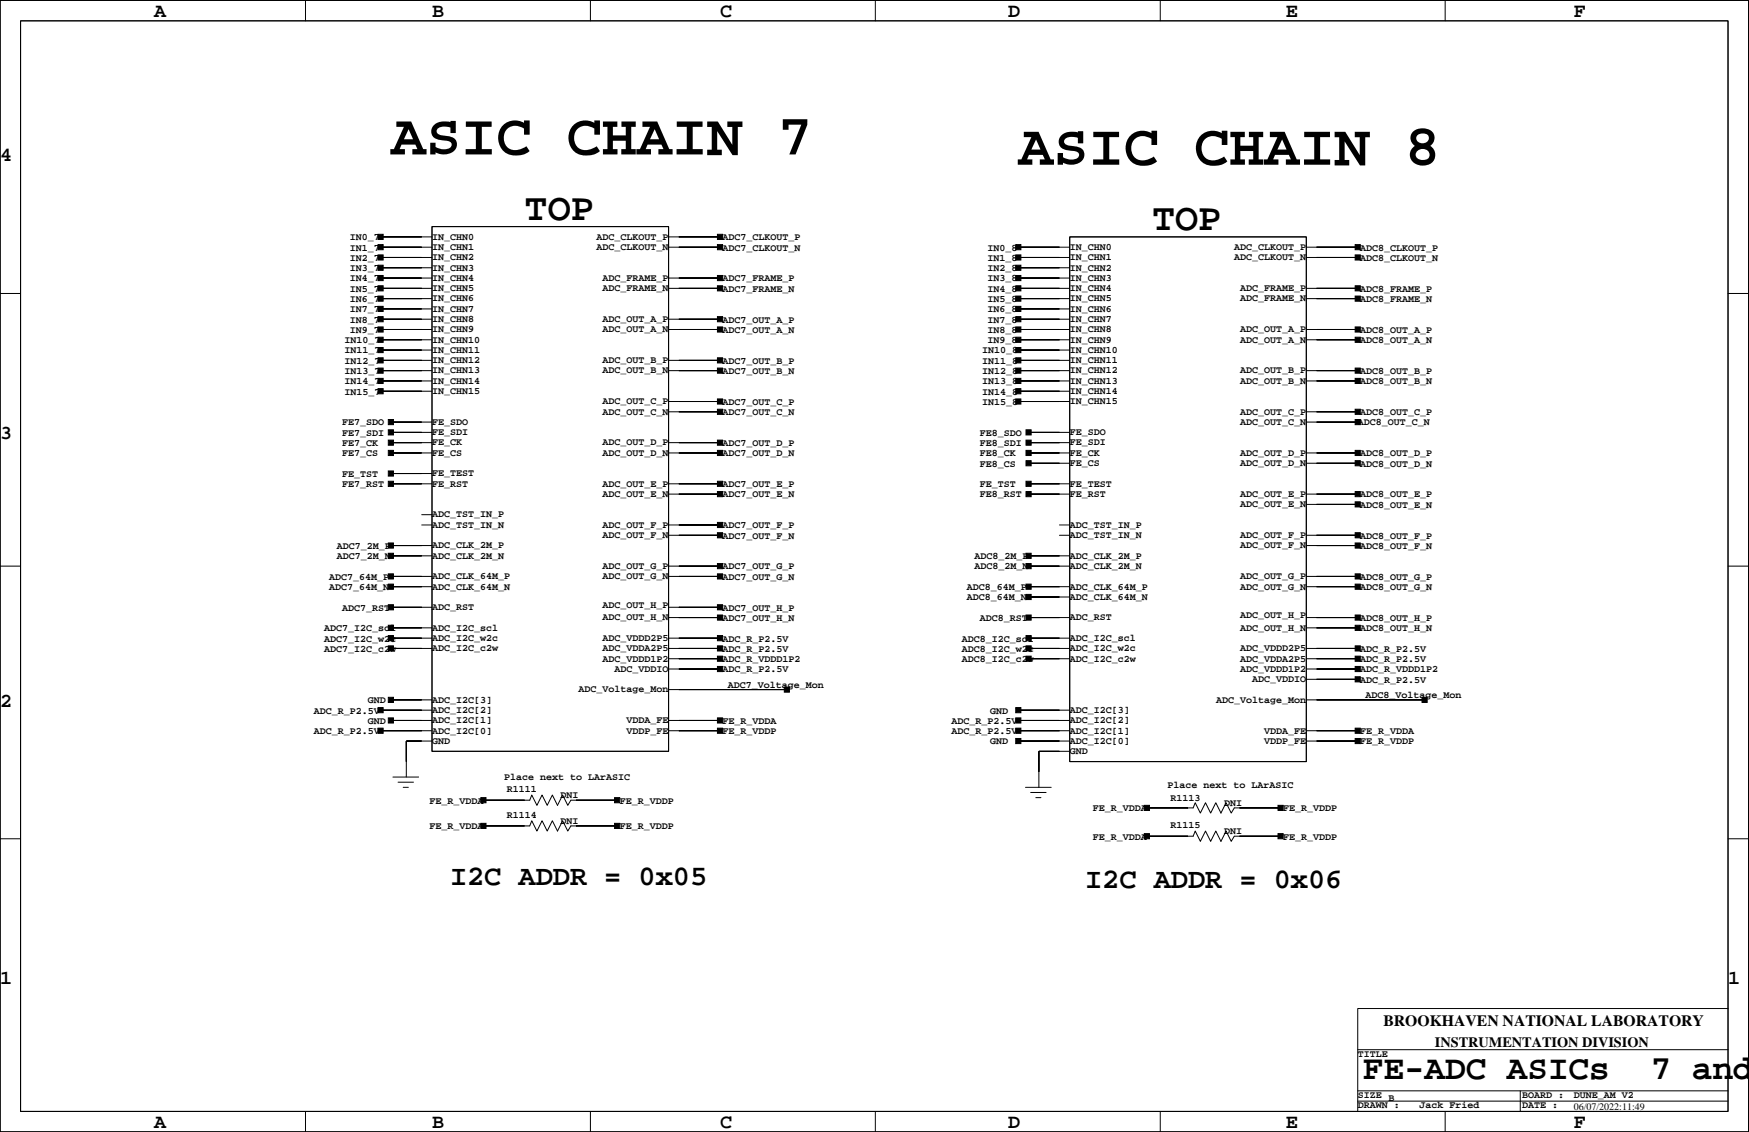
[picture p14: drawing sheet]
<svg xmlns="http://www.w3.org/2000/svg" width="432mm" height="279mm" viewBox="0 0 432 279" stroke-linecap="round" stroke-linejoin="round" font-family="sans-serif">
<defs><g id="words">
<g font-size="14.5">
<text x="96.5" y="38.1">ASIC CHAIN 7</text>
<text x="251.4" y="40.7">ASIC CHAIN 8</text>
</g>
<g font-size="9.5">
<text x="129.5" y="54.2">TOP</text>
<text x="284.4" y="56.8">TOP</text>
</g>
<g font-size="8.5">
<text x="336.5" y="266.3">FE-ADC ASICs</text>
<text x="407.6" y="266.3">7 and</text>
</g>
<g font-size="7.1">
<text x="111.1" y="218.5">I2C ADDR = 0x05</text>
<text x="267.9" y="219.1">I2C ADDR = 0x06</text>
</g>
<g font-size="4.9">
<text x="38.1" y="4.3">A</text>
<text x="106.7" y="4.3">B</text>
<text x="177.8" y="4.3">C</text>
<text x="248.9" y="4.3">D</text>
<text x="317.4" y="4.3">E</text>
<text x="388.5" y="4.3">F</text>
<text x="0" y="39.8">4</text>
<text x="0" y="108.4">3</text>
<text x="0" y="174.4">2</text>
<text x="0" y="243">1</text>
<text x="426.6" y="243">1</text>
<text x="38.1" y="278.5">A</text>
<text x="106.7" y="278.5">B</text>
<text x="177.8" y="278.5">C</text>
<text x="248.9" y="278.5">D</text>
<text x="317.4" y="278.5">E</text>
<text x="388.5" y="278.5">F</text>
</g>
<text font-size="3.9" x="341.6" y="253.3">BROOKHAVEN NATIONAL LABORATORY</text>
<text font-size="3.5" x="354.2" y="258.5">INSTRUMENTATION DIVISION</text>
<g font-size="2.5">
<text x="86.3" y="59.3">IN0_7</text>
<text x="106.7" y="59.2">IN_CHN0</text>
<text x="147.3" y="59.2">ADC_CLKOUT_P</text>
<text x="178.4" y="59.3">ADC7_CLKOUT_P</text>
<text x="86.3" y="64.4">IN2_7</text>
<text x="86.3" y="61.8">IN1_7</text>
<text x="106.7" y="64.2">IN_CHN2</text>
<text x="106.7" y="61.7">IN_CHN1</text>
<text x="147.3" y="61.7">ADC_CLKOUT_N</text>
<text x="178.4" y="61.8">ADC7_CLKOUT_N</text>
<text x="243.8" y="61.8">IN0_8</text>
<text x="243.8" y="64.4">IN1_8</text>
<text x="264.1" y="64.2">IN_CHN1</text>
<text x="264.1" y="61.7">IN_CHN0</text>
<text x="304.7" y="64.2">ADC_CLKOUT_N</text>
<text x="304.7" y="61.7">ADC_CLKOUT_P</text>
<text x="335.8" y="61.8">ADC8_CLKOUT_P</text>
<text x="335.8" y="64.4">ADC8_CLKOUT_N</text>
<text x="86.3" y="72">IN5_7</text>
<text x="86.3" y="69.5">IN4_7</text>
<text x="86.3" y="66.9">IN3_7</text>
<text x="106.7" y="71.9">IN_CHN5</text>
<text x="106.7" y="69.3">IN_CHN4</text>
<text x="106.7" y="66.8">IN_CHN3</text>
<text x="148.8" y="71.9">ADC_FRAME_N</text>
<text x="148.8" y="69.3">ADC_FRAME_P</text>
<text x="178.4" y="69.5">ADC7_FRAME_P</text>
<text x="178.4" y="72">ADC7_FRAME_N</text>
<text x="243.8" y="66.9">IN2_8</text>
<text x="243.8" y="72">IN4_8</text>
<text x="243.8" y="69.5">IN3_8</text>
<text x="264.1" y="71.9">IN_CHN4</text>
<text x="264.1" y="66.8">IN_CHN2</text>
<text x="264.1" y="69.3">IN_CHN3</text>
<text x="306.2" y="71.9">ADC_FRAME_P</text>
<text x="335.8" y="72">ADC8_FRAME_P</text>
<text x="86.3" y="74.5">IN6_7</text>
<text x="86.3" y="77.1">IN7_7</text>
<text x="106.7" y="76.9">IN_CHN7</text>
<text x="106.7" y="74.4">IN_CHN6</text>
<text x="243.8" y="77.1">IN6_8</text>
<text x="243.8" y="74.5">IN5_8</text>
<text x="264.1" y="74.4">IN_CHN5</text>
<text x="264.1" y="76.9">IN_CHN6</text>
<text x="306.2" y="74.4">ADC_FRAME_N</text>
<text x="335.8" y="74.5">ADC8_FRAME_N</text>
<text x="86.3" y="82.2">IN9_7</text>
<text x="86.3" y="79.6">IN8_7</text>
<text x="106.7" y="82">IN_CHN9</text>
<text x="106.7" y="79.5">IN_CHN8</text>
<text x="148.8" y="82">ADC_OUT_A_N</text>
<text x="148.8" y="79.5">ADC_OUT_A_P</text>
<text x="178.4" y="79.6">ADC7_OUT_A_P</text>
<text x="178.4" y="82.2">ADC7_OUT_A_N</text>
<text x="243.8" y="82.2">IN8_8</text>
<text x="243.8" y="79.6">IN7_8</text>
<text x="264.1" y="79.5">IN_CHN7</text>
<text x="264.1" y="82">IN_CHN8</text>
<text x="306.2" y="82">ADC_OUT_A_P</text>
<text x="335.8" y="82.2">ADC8_OUT_A_P</text>
<text x="85.1" y="89.8">IN12_7</text>
<text x="85.1" y="87.2">IN11_7</text>
<text x="85.1" y="84.7">IN10_7</text>
<text x="106.7" y="89.6">IN_CHN12</text>
<text x="106.7" y="87.1">IN_CHN11</text>
<text x="106.7" y="84.6">IN_CHN10</text>
<text x="148.8" y="89.6">ADC_OUT_B_P</text>
<text x="178.4" y="89.8">ADC7_OUT_B_P</text>
<text x="242.5" y="89.8">IN11_8</text>
<text x="242.5" y="87.2">IN10_8</text>
<text x="243.8" y="84.7">IN9_8</text>
<text x="264.1" y="84.6">IN_CHN9</text>
<text x="264.1" y="89.6">IN_CHN11</text>
<text x="264.1" y="87.1">IN_CHN10</text>
<text x="306.2" y="84.6">ADC_OUT_A_N</text>
<text x="335.8" y="84.7">ADC8_OUT_A_N</text>
<text x="85.1" y="94.9">IN14_7</text>
<text x="85.1" y="92.3">IN13_7</text>
<text x="106.7" y="92.2">IN_CHN13</text>
<text x="106.7" y="94.7">IN_CHN14</text>
<text x="148.8" y="92.2">ADC_OUT_B_N</text>
<text x="178.4" y="92.3">ADC7_OUT_B_N</text>
<text x="242.5" y="94.9">IN13_8</text>
<text x="242.5" y="92.3">IN12_8</text>
<text x="264.1" y="92.2">IN_CHN12</text>
<text x="264.1" y="94.7">IN_CHN13</text>
<text x="306.2" y="94.7">ADC_OUT_B_N</text>
<text x="306.2" y="92.2">ADC_OUT_B_P</text>
<text x="335.8" y="92.3">ADC8_OUT_B_P</text>
<text x="335.8" y="94.9">ADC8_OUT_B_N</text>
<text x="85.1" y="97.4">IN15_7</text>
<text x="106.7" y="97.3">IN_CHN15</text>
<text x="148.8" y="99.8">ADC_OUT_C_P</text>
<text x="178.4" y="99.9">ADC7_OUT_C_P</text>
<text x="242.5" y="97.4">IN14_8</text>
<text x="242.5" y="99.9">IN15_8</text>
<text x="264.1" y="99.8">IN_CHN15</text>
<text x="264.1" y="97.3">IN_CHN14</text>
<text x="84.4" y="105">FE7_SDO</text>
<text x="84.4" y="107.5">FE7_SDI</text>
<text x="106.7" y="107.4">FE_SDI</text>
<text x="106.7" y="104.9">FE_SDO</text>
<text x="148.8" y="102.3">ADC_OUT_C_N</text>
<text x="178.4" y="102.5">ADC7_OUT_C_N</text>
<text x="241.9" y="107.5">FE8_SDO</text>
<text x="264.1" y="107.4">FE_SDO</text>
<text x="306.2" y="104.9">ADC_OUT_C_N</text>
<text x="306.2" y="102.3">ADC_OUT_C_P</text>
<text x="335.2" y="105">ADC8_OUT_C_N</text>
<text x="335.8" y="102.5">ADC8_OUT_C_P</text>
<text x="84.4" y="110.1">FE7_CK</text>
<text x="84.4" y="112.6">FE7_CS</text>
<text x="106.7" y="112.5">FE_CS</text>
<text x="106.7" y="110">FE_CK</text>
<text x="148.8" y="112.5">ADC_OUT_D_N</text>
<text x="148.8" y="110">ADC_OUT_D_P</text>
<text x="178.4" y="110.1">ADC7_OUT_D_P</text>
<text x="178.4" y="112.6">ADC7_OUT_D_N</text>
<text x="241.9" y="110.1">FE8_SDI</text>
<text x="241.9" y="112.6">FE8_CK</text>
<text x="264.1" y="112.5">FE_CK</text>
<text x="264.1" y="110">FE_SDI</text>
<text x="306.2" y="112.5">ADC_OUT_D_P</text>
<text x="335.8" y="112.6">ADC8_OUT_D_P</text>
<text x="84.4" y="117.7">FE_TST</text>
<text x="106.7" y="117.6">FE_TEST</text>
<text x="241.9" y="115.2">FE8_CS</text>
<text x="264.1" y="115">FE_CS</text>
<text x="306.2" y="115">ADC_OUT_D_N</text>
<text x="335.8" y="115.2">ADC8_OUT_D_N</text>
<text x="84.4" y="120.2">FE7_RST</text>
<text x="106.7" y="120.1">FE_RST</text>
<text x="148.8" y="122.6">ADC_OUT_E_N</text>
<text x="148.8" y="120.1">ADC_OUT_E_P</text>
<text x="178.4" y="120.2">ADC7_OUT_E_P</text>
<text x="178.4" y="122.8">ADC7_OUT_E_N</text>
<text x="241.9" y="122.8">FE8_RST</text>
<text x="241.9" y="120.2">FE_TST</text>
<text x="264.1" y="122.6">FE_RST</text>
<text x="264.1" y="120.1">FE_TEST</text>
<text x="306.2" y="125.2">ADC_OUT_E_N</text>
<text x="306.2" y="122.6">ADC_OUT_E_P</text>
<text x="335.8" y="122.8">ADC8_OUT_E_P</text>
<text x="335.8" y="125.3">ADC8_OUT_E_N</text>
<text x="106.7" y="127.7">ADC_TST_IN_P</text>
<text x="106.7" y="130.3">ADC_TST_IN_N</text>
<text x="148.8" y="130.3">ADC_OUT_F_P</text>
<text x="178.4" y="130.4">ADC7_OUT_F_P</text>
<text x="264.1" y="130.3">ADC_TST_IN_P</text>
<text x="83.2" y="135.5">ADC7_2M_P</text>
<text x="106.7" y="135.3">ADC_CLK_2M_P</text>
<text x="106.7" y="137.9">ADC_CLK_2M_N</text>
<text x="148.8" y="132.8">ADC_OUT_F_N</text>
<text x="178.4" y="132.9">ADC7_OUT_F_N</text>
<text x="264.1" y="137.9">ADC_CLK_2M_P</text>
<text x="264.1" y="132.8">ADC_TST_IN_N</text>
<text x="306.2" y="135.3">ADC_OUT_F_N</text>
<text x="306.2" y="132.8">ADC_OUT_F_P</text>
<text x="335.8" y="132.9">ADC8_OUT_F_P</text>
<text x="335.8" y="135.5">ADC8_OUT_F_N</text>
<text x="81.3" y="143.1">ADC7_64M_P</text>
<text x="83.2" y="138">ADC7_2M_N</text>
<text x="106.7" y="143">ADC_CLK_64M_P</text>
<text x="148.8" y="143">ADC_OUT_G_N</text>
<text x="148.8" y="140.4">ADC_OUT_G_P</text>
<text x="178.4" y="140.6">ADC7_OUT_G_P</text>
<text x="178.4" y="143.1">ADC7_OUT_G_N</text>
<text x="240.6" y="138">ADC8_2M_P</text>
<text x="240.6" y="140.6">ADC8_2M_N</text>
<text x="264.1" y="140.4">ADC_CLK_2M_N</text>
<text x="306.2" y="143">ADC_OUT_G_P</text>
<text x="335.8" y="143.1">ADC8_OUT_G_P</text>
<text x="81.3" y="145.6">ADC7_64M_N</text>
<text x="106.7" y="145.5">ADC_CLK_64M_N</text>
<text x="148.8" y="149.9">ADC_OUT_H_P</text>
<text x="238.7" y="145.6">ADC8_64M_P</text>
<text x="238.7" y="148.2">ADC8_64M_N</text>
<text x="264.1" y="145.5">ADC_CLK_64M_P</text>
<text x="264.1" y="148">ADC_CLK_64M_N</text>
<text x="306.2" y="145.5">ADC_OUT_G_N</text>
<text x="335.8" y="145.6">ADC8_OUT_G_N</text>
<text x="80" y="155.8">ADC7_I2C_scl</text>
<text x="84.4" y="150.7">ADC7_RST</text>
<text x="106.7" y="155.7">ADC_I2C_scl</text>
<text x="106.7" y="150.6">ADC_RST</text>
<text x="148.8" y="153.1">ADC_OUT_H_N</text>
<text x="178.4" y="150.7">ADC7_OUT_H_P</text>
<text x="178.4" y="153.3">ADC7_OUT_H_N</text>
<text x="241.9" y="153.3">ADC8_RST</text>
<text x="264.1" y="153.1">ADC_RST</text>
<text x="306.2" y="155.7">ADC_OUT_H_N</text>
<text x="306.2" y="152.5">ADC_OUT_H_P</text>
<text x="335.8" y="153.3">ADC8_OUT_H_P</text>
<text x="335.8" y="155.8">ADC8_OUT_H_N</text>
<text x="80" y="158.3">ADC7_I2C_w2c</text>
<text x="80" y="160.9">ADC7_I2C_c2w</text>
<text x="106.7" y="160.7">ADC_I2C_c2w</text>
<text x="106.7" y="158.2">ADC_I2C_w2c</text>
<text x="148.8" y="160.7">ADC_VDDA2P5</text>
<text x="148.8" y="158.2">ADC_VDDD2P5</text>
<text x="178.4" y="158.3">ADC_R_P2.5V</text>
<text x="178.4" y="160.9">ADC_R_P2.5V</text>
<text x="237.4" y="158.3">ADC8_I2C_scl</text>
<text x="237.4" y="160.9">ADC8_I2C_w2c</text>
<text x="264.1" y="158.2">ADC_I2C_scl</text>
<text x="264.1" y="160.7">ADC_I2C_w2c</text>
<text x="306.2" y="160.7">ADC_VDDD2P5</text>
<text x="335.8" y="160.9">ADC_R_P2.5V</text>
<text x="148.8" y="163.3">ADC_VDDD1P2</text>
<text x="151.7" y="165.8">ADC_VDDIO</text>
<text x="178.4" y="163.4">ADC_R_VDDD1P2</text>
<text x="178.4" y="166">ADC_R_P2.5V</text>
<text x="237.4" y="163.4">ADC8_I2C_c2w</text>
<text x="264.1" y="163.3">ADC_I2C_c2w</text>
<text x="306.2" y="163.3">ADC_VDDA2P5</text>
<text x="306.2" y="165.8">ADC_VDDD1P2</text>
<text x="335.8" y="166">ADC_R_VDDD1P2</text>
<text x="335.8" y="163.4">ADC_R_P2.5V</text>
<text x="90.8" y="173.6">GND</text>
<text x="106.7" y="173.4">ADC_I2C[3]</text>
<text x="142.8" y="170.9">ADC_Voltage_Mon</text>
<text x="179.7" y="169.8">ADC7_Voltage_Mon</text>
<text x="300.3" y="173.4">ADC_Voltage_Mon</text>
<text x="309.2" y="168.4">ADC_VDDIO</text>
<text x="335.8" y="168.5">ADC_R_P2.5V</text>
<text x="337.1" y="172.3">ADC8_Voltage_Mon</text>
<text x="77.5" y="176.1">ADC_R_P2.5V</text>
<text x="90.8" y="178.7">GND</text>
<text x="106.7" y="176">ADC_I2C[2]</text>
<text x="106.7" y="178.5">ADC_I2C[1]</text>
<text x="154.7" y="178.5">VDDA_FE</text>
<text x="178.4" y="178.7">FE_R_VDDA</text>
<text x="234.9" y="178.7">ADC_R_P2.5V</text>
<text x="244.4" y="176.1">GND</text>
<text x="264.1" y="178.5">ADC_I2C[2]</text>
<text x="264.1" y="176">ADC_I2C[3]</text>
<text x="77.5" y="181.2">ADC_R_P2.5V</text>
<text x="106.7" y="181.1">ADC_I2C[0]</text>
<text x="106.7" y="183.6">GND</text>
<text x="154.7" y="181.1">VDDP_FE</text>
<text x="178.4" y="181.2">FE_R_VDDP</text>
<text x="234.9" y="181.2">ADC_R_P2.5V</text>
<text x="244.4" y="183.7">GND</text>
<text x="264.1" y="181.1">ADC_I2C[1]</text>
<text x="264.1" y="183.6">ADC_I2C[0]</text>
<text x="312.1" y="181.1">VDDA_FE</text>
<text x="312.1" y="183.6">VDDP_FE</text>
<text x="335.8" y="181.2">FE_R_VDDA</text>
<text x="335.8" y="183.7">FE_R_VDDP</text>
<text x="264.1" y="186.1">GND</text>
<text x="124.4" y="192.6">Place next to LArASIC</text>
<text x="125.1" y="195.6">R1111</text>
<text x="138.4" y="197.1">DNI</text>
<text x="288.2" y="194.5">Place next to LArASIC</text>
<text x="288.9" y="197.6">R1113</text>
<text x="106" y="198.3">FE_R_VDDA</text>
<text x="125.1" y="201.9">R1114</text>
<text x="138.4" y="203.4">DNI</text>
<text x="153" y="198.3">FE_R_VDDP</text>
<text x="269.8" y="200.2">FE_R_VDDA</text>
<text x="302.2" y="199">DNI</text>
<text x="316.8" y="200.2">FE_R_VDDP</text>
<text x="106" y="204.7">FE_R_VDDA</text>
<text x="153" y="204.7">FE_R_VDDP</text>
<text x="269.8" y="207.2">FE_R_VDDA</text>
<text x="288.9" y="204.4">R1115</text>
<text x="302.2" y="206">DNI</text>
<text x="316.8" y="207.2">FE_R_VDDP</text>
<text x="335.2" y="260.8">TITLE</text>
<text x="335.2" y="271">SIZE</text>
<text x="335.2" y="273.5">DRAWN :</text>
<text x="342.8" y="271.9">B</text>
<text x="350.4" y="273.5">Jack Fried</text>
<text x="375.8" y="273.5">DATE :</text>
<text x="375.8" y="271">BOARD :</text>
<text x="388.5" y="271">DUNE_AM V2</text>
<text x="388.5" y="273.9">06/07/2022:11:49</text>
</g>
</g></defs>
<g fill="none" stroke="#000" stroke-width=".25">
<path d="M0 .1h431.7v279.3h-431.7zM5.1 5.1h421.5v269.2h-421.5zM75.4 .1v5M145.8 .1v5M216.1 .1v5M286.4 .1v5M356.8 .1v5M94 58.5h12.7M106.7 55.9h58.4v129.5h-58.4zM165.1 58.5h12.7M264.1 58.5h58.4v129.5h-58.4zM0 72.4h5.1"/>
<path d="M94 78.8h12.7M94 63.5h12.7M94 61h12.7M94 73.7h12.7M94 71.2h12.7M94 68.6h12.7M94 66.1h12.7M94 76.2h12.7M165.1 78.8h12.7M165.1 61h12.7M165.1 71.2h12.7M165.1 68.6h12.7"/>
<path d="M251.4 78.8h12.7M251.4 63.5h12.7M251.4 61h12.7M251.4 73.7h12.7M251.4 71.2h12.7M251.4 68.6h12.7M251.4 66.1h12.7M251.4 76.2h12.7M322.5 63.5h12.7M322.5 61h12.7M322.5 73.7h12.7M322.5 71.2h12.7"/>
<path d="M426.6 72.4h5.1M94 94h12.7M94 91.5h12.7M94 88.9h12.7M94 86.4h12.7M94 83.9h12.7M94 81.3h12.7M94 96.6h12.7M165.1 91.5h12.7M165.1 88.9h12.7M165.1 81.3h12.7M165.1 99.1h12.7"/>
<path d="M251.4 94h12.7M251.4 91.5h12.7M251.4 88.9h12.7M251.4 86.4h12.7M251.4 83.9h12.7M251.4 81.3h12.7M251.4 96.6h12.7M251.4 99.1h12.7M322.5 94h12.7M322.5 91.5h12.7M322.5 83.9h12.7M322.5 81.3h12.7"/>
<path d="M96.5 104.2h10.2M96.5 106.7h10.2M96.5 109.3h10.2M96.5 111.8h10.2M96.5 119.4h10.2M96.5 116.9h10.2M165.1 109.3h12.7M165.1 111.8h12.7M165.1 119.4h12.7M165.1 101.6h12.7M253.9 106.7h10.2M253.9 109.3h10.2"/>
<path d="M253.9 111.8h10.2M253.9 119.4h10.2M253.9 114.3h10.2M322.5 104.2h12.7M322.5 111.8h12.7M322.5 101.6h12.7M322.5 114.3h12.7M0 139.7h5.1M96.5 134.7h10.2M96.5 137.2h10.2M104.1 129.6h2.6M104.1 127h2.6"/>
<path d="M165.1 139.7h12.7M165.1 122h12.7M165.1 129.6h12.7M165.1 132.1h12.7M253.9 139.7h10.2M253.9 137.2h10.2M253.9 122h10.2M261.6 129.6h2.5M261.6 132.1h2.5M322.5 134.7h12.7M322.5 122h12.7M322.5 132.1h12.7"/>
<path d="M322.5 124.5h12.7M426.6 139.7h5.1M96.5 149.9h10.2M96.5 155h10.2M96.5 157.5h10.2M96.5 142.3h10.2M96.5 144.8h10.2M165.1 149.9h12.7M165.1 157.5h12.7M165.1 142.3h12.7M165.1 152.4h12.7M253.9 157.5h10.2"/>
<path d="M253.9 144.8h10.2M253.9 152.4h10.2M253.9 147.3h10.2M322.5 155h12.7M322.5 142.3h12.7M322.5 144.8h12.7M322.5 152.4h12.7M94 175.3h12.7M96.5 160h10.2M96.5 177.8h10.2M96.5 172.7h10.2M165.1 160h12.7"/>
<path d="M165.1 177.8h12.7M165.1 162.6h12.7M165.1 165.1h12.7M165.1 170.2h29.2M251.4 177.8h12.7M251.4 175.3h12.7M253.9 160h10.2M253.9 162.6h10.2M322.5 160h12.7M322.5 162.6h12.7M322.5 165.1h12.7M322.5 172.7h29.2"/>
<path d="M322.5 167.7h12.7M94 180.4h12.7M97 191.8h6.4M98.3 193.1h3.8M99.5 194.3h1.3M106.7 182.9h-6.4v8.9M119.4 197.5h11.4l.5-1.3 1.3 2.6 1.2-2.6 1.3 2.6 1.3-2.6 1.2 2.6 1.3-2.6 1.3 2.6 .7-1.3h11.5M165.1 180.4h12.7M251.4 182.9h12.7M251.4 180.4h12.7M253.2 194.3h6.3M254.5 195.6h3.8"/>
<path d="M255.7 196.9h1.3M264.1 185.4h-7.6v8.9M283.1 199.4h11.5l.5-1.3 1.3 2.6 1.2-2.6 1.3 2.6 1.3-2.6 1.2 2.6 1.3-2.6 1.3 2.6 .7-1.3h11.5M322.5 182.9h12.7M322.5 180.4h12.7M0 207h5.1M119.4 203.9h11.4l.5-1.3 1.3 2.5 1.2-2.5 1.3 2.5 1.3-2.5 1.2 2.5 1.3-2.5 1.3 2.5 .7-1.2h11.5M283.1 206.4h11.5l.5-1.3 1.3 2.6 1.2-2.6 1.3 2.6 1.3-2.6 1.2 2.6 1.3-2.6 1.3 2.6 .7-1.3h11.5M426.6 207h5.1M335.2 259.1h91.4M426.6 248.9h-91.4v25.4M75.4 274.3v5.1"/>
<path d="M145.8 274.3v5.1M216.1 274.3v5.1M286.4 274.3v5.1M335.2 269.2h91.4M335.2 271.8h91.4M356.8 274.3v5.1M375.3 269.2v5.1"/>
</g>
<g fill="#000" stroke="#000" stroke-width=".25">
<path d="M93.3 57.8h1.3v1.3h-1.3z" fill-rule="evenodd"/>
<path d="M94 58.5h10.1z" fill-rule="evenodd"/>
<path d="M177.1 57.8h1.3v1.3h-1.3z" fill-rule="evenodd"/>
<path d="M167.6 58.5h10.2z" fill-rule="evenodd"/>
<path d="M93.3 78.2h1.3v1.2h-1.3z" fill-rule="evenodd"/>
<path d="M93.3 62.9h1.3v1.3h-1.3z" fill-rule="evenodd"/>
<path d="M93.3 60.4h1.3v1.2h-1.3z" fill-rule="evenodd"/>
<path d="M93.3 73.1h1.3v1.2h-1.3z" fill-rule="evenodd"/>
<path d="M93.3 70.5h1.3v1.3h-1.3z" fill-rule="evenodd"/>
<path d="M93.3 68h1.3v1.3h-1.3z" fill-rule="evenodd"/>
<path d="M93.3 65.5h1.3v1.2h-1.3z" fill-rule="evenodd"/>
<path d="M93.3 75.6h1.3v1.3h-1.3z" fill-rule="evenodd"/>
<path d="M94 78.8h10.1z" fill-rule="evenodd"/>
<path d="M94 63.5h10.1z" fill-rule="evenodd"/>
<path d="M94 61h10.1z" fill-rule="evenodd"/>
<path d="M94 73.7h10.1z" fill-rule="evenodd"/>
<path d="M94 71.2h10.1z" fill-rule="evenodd"/>
<path d="M94 68.6h10.1z" fill-rule="evenodd"/>
<path d="M94 66.1h10.1z" fill-rule="evenodd"/>
<path d="M94 76.2h10.1z" fill-rule="evenodd"/>
<path d="M177.1 60.4h1.3v1.2h-1.3z" fill-rule="evenodd"/>
<path d="M177.1 68h1.3v1.3h-1.3z" fill-rule="evenodd"/>
<path d="M177.1 70.5h1.3v1.3h-1.3z" fill-rule="evenodd"/>
<path d="M177.1 78.2h1.3v1.2h-1.3z" fill-rule="evenodd"/>
<path d="M167.6 61h10.2z" fill-rule="evenodd"/>
<path d="M167.6 68.6h10.2z" fill-rule="evenodd"/>
<path d="M167.6 71.2h10.2z" fill-rule="evenodd"/>
<path d="M167.6 78.8h10.2z" fill-rule="evenodd"/>
<path d="M250.8 60.4h1.2v1.2h-1.2z" fill-rule="evenodd"/>
<path d="M250.8 65.5h1.2v1.2h-1.2z" fill-rule="evenodd"/>
<path d="M250.8 62.9h1.2v1.3h-1.2z" fill-rule="evenodd"/>
<path d="M250.8 75.6h1.2v1.3h-1.2z" fill-rule="evenodd"/>
<path d="M250.8 73.1h1.2v1.2h-1.2z" fill-rule="evenodd"/>
<path d="M250.8 70.5h1.2v1.3h-1.2z" fill-rule="evenodd"/>
<path d="M250.8 68h1.2v1.3h-1.2z" fill-rule="evenodd"/>
<path d="M250.8 78.2h1.2v1.2h-1.2z" fill-rule="evenodd"/>
<path d="M251.4 61h10.2z" fill-rule="evenodd"/>
<path d="M251.4 66.1h10.2z" fill-rule="evenodd"/>
<path d="M251.4 63.5h10.2z" fill-rule="evenodd"/>
<path d="M251.4 76.2h10.2z" fill-rule="evenodd"/>
<path d="M251.4 73.7h10.2z" fill-rule="evenodd"/>
<path d="M251.4 71.2h10.2z" fill-rule="evenodd"/>
<path d="M251.4 68.6h10.2z" fill-rule="evenodd"/>
<path d="M251.4 78.8h10.2z" fill-rule="evenodd"/>
<path d="M334.6 60.4h1.2v1.2h-1.2z" fill-rule="evenodd"/>
<path d="M334.6 62.9h1.2v1.3h-1.2z" fill-rule="evenodd"/>
<path d="M334.6 70.5h1.2v1.3h-1.2z" fill-rule="evenodd"/>
<path d="M334.6 73.1h1.2v1.2h-1.2z" fill-rule="evenodd"/>
<path d="M325 61h10.2z" fill-rule="evenodd"/>
<path d="M325 63.5h10.2z" fill-rule="evenodd"/>
<path d="M325 71.2h10.2z" fill-rule="evenodd"/>
<path d="M325 73.7h10.2z" fill-rule="evenodd"/>
<path d="M93.3 93.4h1.3v1.3h-1.3z" fill-rule="evenodd"/>
<path d="M93.3 90.8h1.3v1.3h-1.3z" fill-rule="evenodd"/>
<path d="M93.3 88.3h1.3v1.3h-1.3z" fill-rule="evenodd"/>
<path d="M93.3 85.8h1.3v1.2h-1.3z" fill-rule="evenodd"/>
<path d="M93.3 83.2h1.3v1.3h-1.3z" fill-rule="evenodd"/>
<path d="M93.3 80.7h1.3v1.3h-1.3z" fill-rule="evenodd"/>
<path d="M93.3 95.9h1.3v1.3h-1.3z" fill-rule="evenodd"/>
<path d="M94 94h10.1z" fill-rule="evenodd"/>
<path d="M94 91.5h10.1z" fill-rule="evenodd"/>
<path d="M94 88.9h10.1z" fill-rule="evenodd"/>
<path d="M94 86.4h10.1z" fill-rule="evenodd"/>
<path d="M94 83.9h10.1z" fill-rule="evenodd"/>
<path d="M94 81.3h10.1z" fill-rule="evenodd"/>
<path d="M94 96.6h10.1z" fill-rule="evenodd"/>
<path d="M177.1 80.7h1.3v1.3h-1.3z" fill-rule="evenodd"/>
<path d="M177.1 88.3h1.3v1.3h-1.3z" fill-rule="evenodd"/>
<path d="M177.1 90.8h1.3v1.3h-1.3z" fill-rule="evenodd"/>
<path d="M177.1 98.5h1.3v1.2h-1.3z" fill-rule="evenodd"/>
<path d="M167.6 81.3h10.2z" fill-rule="evenodd"/>
<path d="M167.6 88.9h10.2z" fill-rule="evenodd"/>
<path d="M167.6 91.5h10.2z" fill-rule="evenodd"/>
<path d="M167.6 99.1h10.2z" fill-rule="evenodd"/>
<path d="M250.8 95.9h1.2v1.3h-1.2z" fill-rule="evenodd"/>
<path d="M250.8 93.4h1.2v1.3h-1.2z" fill-rule="evenodd"/>
<path d="M250.8 90.8h1.2v1.3h-1.2z" fill-rule="evenodd"/>
<path d="M250.8 88.3h1.2v1.3h-1.2z" fill-rule="evenodd"/>
<path d="M250.8 85.8h1.2v1.2h-1.2z" fill-rule="evenodd"/>
<path d="M250.8 83.2h1.2v1.3h-1.2z" fill-rule="evenodd"/>
<path d="M250.8 80.7h1.2v1.3h-1.2z" fill-rule="evenodd"/>
<path d="M250.8 98.5h1.2v1.2h-1.2z" fill-rule="evenodd"/>
<path d="M251.4 96.6h10.2z" fill-rule="evenodd"/>
<path d="M251.4 94h10.2z" fill-rule="evenodd"/>
<path d="M251.4 91.5h10.2z" fill-rule="evenodd"/>
<path d="M251.4 88.9h10.2z" fill-rule="evenodd"/>
<path d="M251.4 86.4h10.2z" fill-rule="evenodd"/>
<path d="M251.4 83.9h10.2z" fill-rule="evenodd"/>
<path d="M251.4 81.3h10.2z" fill-rule="evenodd"/>
<path d="M251.4 99.1h10.2z" fill-rule="evenodd"/>
<path d="M334.6 80.7h1.2v1.3h-1.2z" fill-rule="evenodd"/>
<path d="M334.6 83.2h1.2v1.3h-1.2z" fill-rule="evenodd"/>
<path d="M334.6 90.8h1.2v1.3h-1.2z" fill-rule="evenodd"/>
<path d="M334.6 93.4h1.2v1.3h-1.2z" fill-rule="evenodd"/>
<path d="M325 81.3h10.2z" fill-rule="evenodd"/>
<path d="M325 83.9h10.2z" fill-rule="evenodd"/>
<path d="M325 91.5h10.2z" fill-rule="evenodd"/>
<path d="M325 94h10.2z" fill-rule="evenodd"/>
<path d="M95.9 103.5h1.2v1.3h-1.2z" fill-rule="evenodd"/>
<path d="M95.9 106.1h1.2v1.3h-1.2z" fill-rule="evenodd"/>
<path d="M95.9 108.6h1.2v1.3h-1.2z" fill-rule="evenodd"/>
<path d="M95.9 111.2h1.2v1.2h-1.2z" fill-rule="evenodd"/>
<path d="M95.9 116.2h1.2v1.3h-1.2z" fill-rule="evenodd"/>
<path d="M96.5 104.2h7.6z" fill-rule="evenodd"/>
<path d="M96.5 106.7h7.6z" fill-rule="evenodd"/>
<path d="M96.5 109.3h7.6z" fill-rule="evenodd"/>
<path d="M96.5 111.8h7.6z" fill-rule="evenodd"/>
<path d="M96.5 119.4h7.6z" fill-rule="evenodd"/>
<path d="M96.5 116.9h7.6z" fill-rule="evenodd"/>
<path d="M177.1 101h1.3v1.3h-1.3z" fill-rule="evenodd"/>
<path d="M177.1 108.6h1.3v1.3h-1.3z" fill-rule="evenodd"/>
<path d="M177.1 111.2h1.3v1.2h-1.3z" fill-rule="evenodd"/>
<path d="M167.6 101.6h10.2z" fill-rule="evenodd"/>
<path d="M167.6 109.3h10.2z" fill-rule="evenodd"/>
<path d="M167.6 111.8h10.2z" fill-rule="evenodd"/>
<path d="M167.6 119.4h10.2z" fill-rule="evenodd"/>
<path d="M253.3 106.1h1.3v1.3h-1.3z" fill-rule="evenodd"/>
<path d="M253.3 108.6h1.3v1.3h-1.3z" fill-rule="evenodd"/>
<path d="M253.3 111.2h1.3v1.2h-1.3z" fill-rule="evenodd"/>
<path d="M253.3 113.7h1.3v1.3h-1.3z" fill-rule="evenodd"/>
<path d="M253.9 106.7h7.7z" fill-rule="evenodd"/>
<path d="M253.9 109.3h7.7z" fill-rule="evenodd"/>
<path d="M253.9 111.8h7.7z" fill-rule="evenodd"/>
<path d="M253.9 114.3h7.7z" fill-rule="evenodd"/>
<path d="M253.9 119.4h7.7z" fill-rule="evenodd"/>
<path d="M334.6 101h1.2v1.3h-1.2z" fill-rule="evenodd"/>
<path d="M334.6 103.5h1.2v1.3h-1.2z" fill-rule="evenodd"/>
<path d="M334.6 111.2h1.2v1.2h-1.2z" fill-rule="evenodd"/>
<path d="M334.6 113.7h1.2v1.3h-1.2z" fill-rule="evenodd"/>
<path d="M325 101.6h10.2z" fill-rule="evenodd"/>
<path d="M325 104.2h10.2z" fill-rule="evenodd"/>
<path d="M325 111.8h10.2z" fill-rule="evenodd"/>
<path d="M325 114.3h10.2z" fill-rule="evenodd"/>
<path d="M95.9 118.8h1.2v1.3h-1.2z" fill-rule="evenodd"/>
<path d="M95.9 134h1.2v1.3h-1.2z" fill-rule="evenodd"/>
<path d="M95.9 136.6h1.2v1.2h-1.2z" fill-rule="evenodd"/>
<path d="M96.5 134.7h7.6z" fill-rule="evenodd"/>
<path d="M96.5 137.2h7.6z" fill-rule="evenodd"/>
<path d="M177.1 118.8h1.3v1.3h-1.3z" fill-rule="evenodd"/>
<path d="M177.1 121.3h1.3v1.3h-1.3z" fill-rule="evenodd"/>
<path d="M177.1 128.9h1.3v1.3h-1.3z" fill-rule="evenodd"/>
<path d="M177.1 131.5h1.3v1.2h-1.3z" fill-rule="evenodd"/>
<path d="M167.6 122h10.2z" fill-rule="evenodd"/>
<path d="M167.6 129.6h10.2z" fill-rule="evenodd"/>
<path d="M167.6 132.1h10.2z" fill-rule="evenodd"/>
<path d="M167.6 139.7h10.2z" fill-rule="evenodd"/>
<path d="M253.3 121.3h1.3v1.3h-1.3z" fill-rule="evenodd"/>
<path d="M253.3 118.8h1.3v1.3h-1.3z" fill-rule="evenodd"/>
<path d="M253.3 136.6h1.3v1.2h-1.3z" fill-rule="evenodd"/>
<path d="M253.9 122h7.7z" fill-rule="evenodd"/>
<path d="M253.9 137.2h7.7z" fill-rule="evenodd"/>
<path d="M253.9 139.7h7.7z" fill-rule="evenodd"/>
<path d="M334.6 121.3h1.2v1.3h-1.2z" fill-rule="evenodd"/>
<path d="M334.6 123.9h1.2v1.2h-1.2z" fill-rule="evenodd"/>
<path d="M334.6 131.5h1.2v1.2h-1.2z" fill-rule="evenodd"/>
<path d="M334.6 134h1.2v1.3h-1.2z" fill-rule="evenodd"/>
<path d="M325 122h10.2z" fill-rule="evenodd"/>
<path d="M325 124.5h10.2z" fill-rule="evenodd"/>
<path d="M325 132.1h10.2z" fill-rule="evenodd"/>
<path d="M325 134.7h10.2z" fill-rule="evenodd"/>
<path d="M95.9 149.3h1.2v1.2h-1.2z" fill-rule="evenodd"/>
<path d="M95.9 154.3h1.2v1.3h-1.2z" fill-rule="evenodd"/>
<path d="M95.9 156.9h1.2v1.2h-1.2z" fill-rule="evenodd"/>
<path d="M95.9 141.6h1.2v1.3h-1.2z" fill-rule="evenodd"/>
<path d="M95.9 144.2h1.2v1.2h-1.2z" fill-rule="evenodd"/>
<path d="M96.5 149.9h7.6z" fill-rule="evenodd"/>
<path d="M96.5 155h7.6z" fill-rule="evenodd"/>
<path d="M96.5 157.5h7.6z" fill-rule="evenodd"/>
<path d="M96.5 142.3h7.6z" fill-rule="evenodd"/>
<path d="M96.5 144.8h7.6z" fill-rule="evenodd"/>
<path d="M177.1 139.1h1.3v1.3h-1.3z" fill-rule="evenodd"/>
<path d="M177.1 141.6h1.3v1.3h-1.3z" fill-rule="evenodd"/>
<path d="M177.1 149.3h1.3v1.2h-1.3z" fill-rule="evenodd"/>
<path d="M177.1 151.8h1.3v1.3h-1.3z" fill-rule="evenodd"/>
<path d="M177.1 156.9h1.3v1.2h-1.3z" fill-rule="evenodd"/>
<path d="M167.6 142.3h10.2z" fill-rule="evenodd"/>
<path d="M167.6 149.9h10.2z" fill-rule="evenodd"/>
<path d="M167.6 152.4h10.2z" fill-rule="evenodd"/>
<path d="M167.6 157.5h10.2z" fill-rule="evenodd"/>
<path d="M253.3 151.8h1.3v1.3h-1.3z" fill-rule="evenodd"/>
<path d="M253.3 156.9h1.3v1.2h-1.3z" fill-rule="evenodd"/>
<path d="M253.3 139.1h1.3v1.3h-1.3z" fill-rule="evenodd"/>
<path d="M253.3 144.2h1.3v1.2h-1.3z" fill-rule="evenodd"/>
<path d="M253.3 146.7h1.3v1.3h-1.3z" fill-rule="evenodd"/>
<path d="M253.9 152.4h7.7z" fill-rule="evenodd"/>
<path d="M253.9 157.5h7.7z" fill-rule="evenodd"/>
<path d="M253.9 144.8h7.7z" fill-rule="evenodd"/>
<path d="M253.9 147.3h7.7z" fill-rule="evenodd"/>
<path d="M334.6 141.6h1.2v1.3h-1.2z" fill-rule="evenodd"/>
<path d="M334.6 144.2h1.2v1.2h-1.2z" fill-rule="evenodd"/>
<path d="M334.6 151.8h1.2v1.3h-1.2z" fill-rule="evenodd"/>
<path d="M334.6 154.3h1.2v1.3h-1.2z" fill-rule="evenodd"/>
<path d="M325 142.3h10.2z" fill-rule="evenodd"/>
<path d="M325 144.8h10.2z" fill-rule="evenodd"/>
<path d="M325 152.4h10.2z" fill-rule="evenodd"/>
<path d="M325 155h10.2z" fill-rule="evenodd"/>
<path d="M93.3 174.6h1.3v1.3h-1.3z" fill-rule="evenodd"/>
<path d="M95.9 159.4h1.2v1.3h-1.2z" fill-rule="evenodd"/>
<path d="M95.9 177.2h1.2v1.3h-1.2z" fill-rule="evenodd"/>
<path d="M95.9 172.1h1.2v1.3h-1.2z" fill-rule="evenodd"/>
<path d="M96.5 160h7.6z" fill-rule="evenodd"/>
<path d="M94 175.3h10.1z" fill-rule="evenodd"/>
<path d="M96.5 177.8h7.6z" fill-rule="evenodd"/>
<path d="M96.5 172.7h7.6z" fill-rule="evenodd"/>
<path d="M177.1 177.2h1.3v1.3h-1.3z" fill-rule="evenodd"/>
<path d="M177.1 162h1.3v1.2h-1.3z" fill-rule="evenodd"/>
<path d="M177.1 159.4h1.3v1.3h-1.3z" fill-rule="evenodd"/>
<path d="M177.1 164.5h1.3v1.3h-1.3z" fill-rule="evenodd"/>
<path d="M167.6 177.8h10.2z" fill-rule="evenodd"/>
<path d="M167.6 162.6h10.2z" fill-rule="evenodd"/>
<path d="M167.6 160h10.2z" fill-rule="evenodd"/>
<path d="M167.6 165.1h10.2z" fill-rule="evenodd"/>
<path d="M193.6 169.6h1.3v1.2h-1.3z" fill-rule="evenodd"/>
<path d="M167.6 170.2h26.7z" fill-rule="evenodd"/>
<path d="M250.8 177.2h1.2v1.3h-1.2z" fill-rule="evenodd"/>
<path d="M250.8 174.6h1.2v1.3h-1.2z" fill-rule="evenodd"/>
<path d="M253.3 159.4h1.3v1.3h-1.3z" fill-rule="evenodd"/>
<path d="M253.3 162h1.3v1.2h-1.3z" fill-rule="evenodd"/>
<path d="M253.9 160h7.7z" fill-rule="evenodd"/>
<path d="M253.9 162.6h7.7z" fill-rule="evenodd"/>
<path d="M251.4 177.8h10.2z" fill-rule="evenodd"/>
<path d="M251.4 175.3h10.2z" fill-rule="evenodd"/>
<path d="M334.6 164.5h1.2v1.3h-1.2z" fill-rule="evenodd"/>
<path d="M334.6 159.4h1.2v1.3h-1.2z" fill-rule="evenodd"/>
<path d="M334.6 162h1.2v1.2h-1.2z" fill-rule="evenodd"/>
<path d="M334.6 167h1.2v1.3h-1.2z" fill-rule="evenodd"/>
<path d="M325 165.1h10.2z" fill-rule="evenodd"/>
<path d="M325 160h10.2z" fill-rule="evenodd"/>
<path d="M325 162.6h10.2z" fill-rule="evenodd"/>
<path d="M325 167.7h10.2z" fill-rule="evenodd"/>
<path d="M351.1 172.1h1.2v1.3h-1.2z" fill-rule="evenodd"/>
<path d="M325 172.7h26.7z" fill-rule="evenodd"/>
<path d="M93.3 179.7h1.3v1.3h-1.3z" fill-rule="evenodd"/>
<path d="M100.3 182.9v5.1z" fill-rule="evenodd"/>
<path d="M100.3 182.9h3.8z" fill-rule="evenodd"/>
<path d="M94 180.4h10.1z" fill-rule="evenodd"/>
<path d="M118.7 196.9h1.3v1.2h-1.3z" fill-rule="evenodd"/>
<path d="M119.4 197.5h10.1z" fill-rule="evenodd"/>
<path d="M151.7 196.9h1.3v1.2h-1.3z" fill-rule="evenodd"/>
<path d="M142.2 197.5h10.2z" fill-rule="evenodd"/>
<path d="M177.1 179.7h1.3v1.3h-1.3z" fill-rule="evenodd"/>
<path d="M167.6 180.4h10.2z" fill-rule="evenodd"/>
<path d="M250.8 179.7h1.2v1.3h-1.2z" fill-rule="evenodd"/>
<path d="M250.8 182.3h1.2v1.2h-1.2z" fill-rule="evenodd"/>
<path d="M256.5 185.4v5.1z" fill-rule="evenodd"/>
<path d="M256.5 185.4h5.1z" fill-rule="evenodd"/>
<path d="M251.4 180.4h10.2z" fill-rule="evenodd"/>
<path d="M251.4 182.9h10.2z" fill-rule="evenodd"/>
<path d="M283.1 199.4h10.2z" fill-rule="evenodd"/>
<path d="M306 199.4h10.2z" fill-rule="evenodd"/>
<path d="M334.6 179.7h1.2v1.3h-1.2z" fill-rule="evenodd"/>
<path d="M334.6 182.3h1.2v1.2h-1.2z" fill-rule="evenodd"/>
<path d="M325 180.4h10.2z" fill-rule="evenodd"/>
<path d="M325 182.9h10.2z" fill-rule="evenodd"/>
<path d="M118.7 203.2h1.3v1.3h-1.3z" fill-rule="evenodd"/>
<path d="M119.4 203.9h10.1z" fill-rule="evenodd"/>
<path d="M151.7 203.2h1.3v1.3h-1.3z" fill-rule="evenodd"/>
<path d="M142.2 203.9h10.2z" fill-rule="evenodd"/>
<path d="M282.5 198.8h1.3v1.2h-1.3z" fill-rule="evenodd"/>
<path d="M282.5 205.8h1.3v1.2h-1.3z" fill-rule="evenodd"/>
<path d="M283.1 206.4h10.2z" fill-rule="evenodd"/>
<path d="M315.5 198.8h1.3v1.2h-1.3z" fill-rule="evenodd"/>
<path d="M315.5 205.8h1.3v1.2h-1.3z" fill-rule="evenodd"/>
<path d="M306 206.4h10.2z" fill-rule="evenodd"/>
</g>
<use href="#words"/>
</svg>
